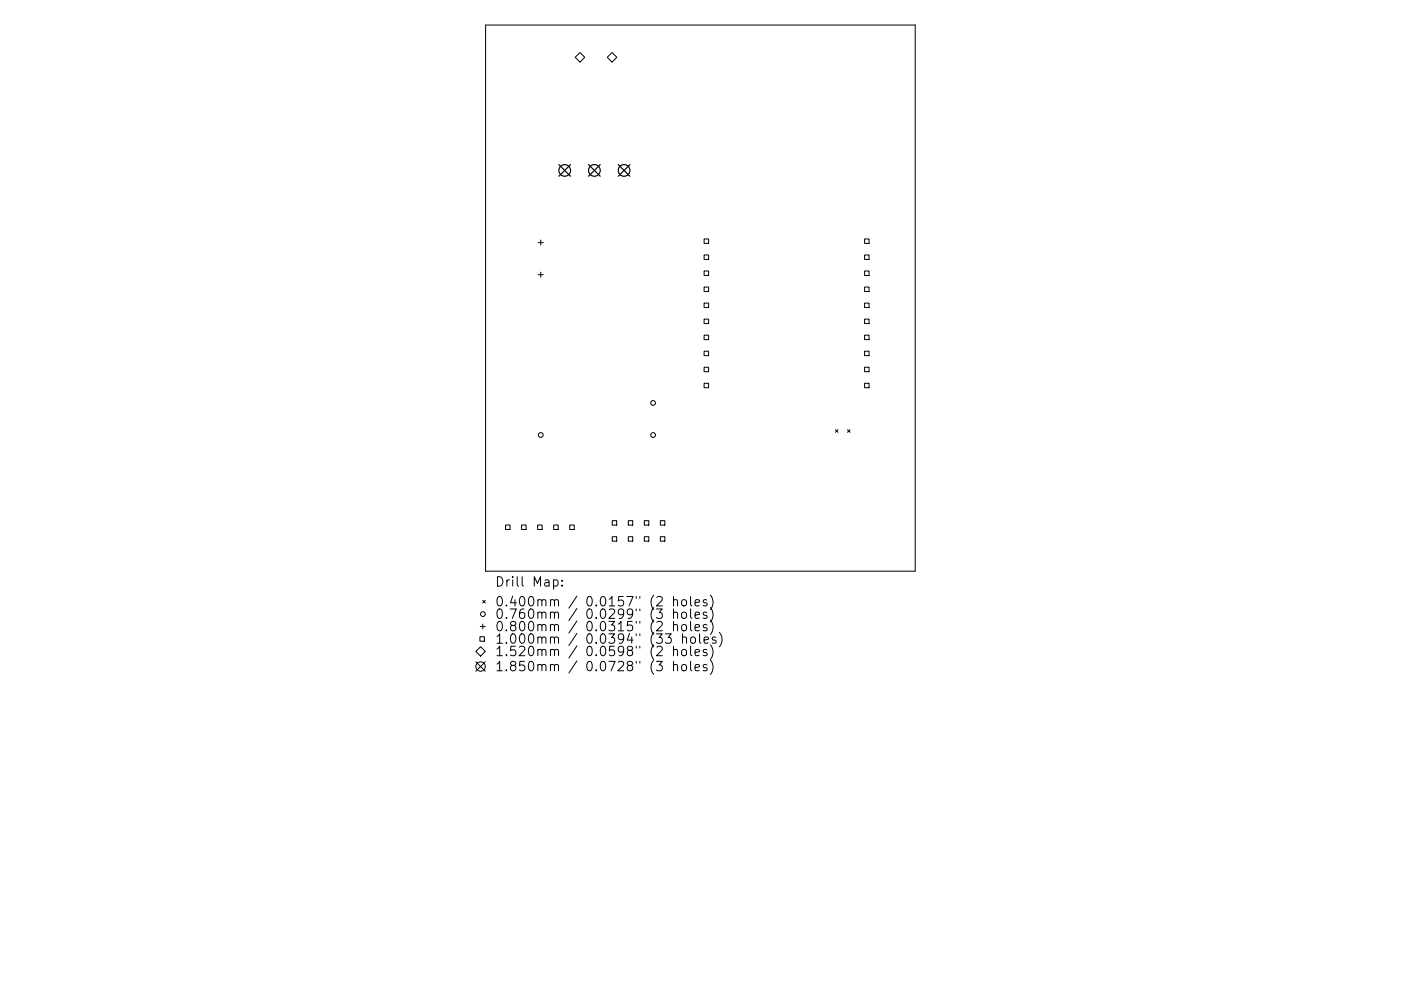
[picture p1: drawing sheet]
<svg xmlns="http://www.w3.org/2000/svg" width="297mm" height="210mm" viewBox="0 0 297 210" stroke-linecap="round" stroke-linejoin="round" font-family="sans-serif">
<defs><g id="words">
<g font-size="2.8">
<text x="104.9" y="124.5">Drill Map:</text>
<text x="104.9" y="128.7">0.400mm / 0.0157&quot; (2 holes)</text>
<text x="104.9" y="131.3">0.760mm / 0.0299&quot; (3 holes)</text>
<text x="104.9" y="133.9">0.800mm / 0.0315&quot; (2 holes)</text>
<text x="104.9" y="136.6">1.000mm / 0.0394&quot; (33 holes)</text>
<text x="104.9" y="139.2">1.520mm / 0.0598&quot; (2 holes)</text>
<text x="104.9" y="142.4">1.850mm / 0.0728&quot; (3 holes)</text>
</g>
</g></defs>
<g fill="none" stroke="#000" stroke-width=".21">
<path d="M103 5.3h91v115.9h-91zM121.9 12.2l1.1-1.1 1 1.1-1 1zM128.7 12.2l1.1-1.1 1 1.1-1 1zM114.1 51.5h1.1M114.1 58.3h1.1M114.6 50.9v1.1M114.6 57.7v1.1M149.3 50.7h.9v.9h-.9zM149.3 54.1h.9v.9h-.9zM149.3 57.5h.9v.9h-.9zM183.3 50.7h1v.9h-1zM183.3 54.1h1v.9h-1z"/>
<path d="M183.3 57.5h1v.9h-1zM149.3 60.9h.9v.9h-.9zM149.3 64.3h.9v1h-.9zM149.3 67.7h.9v1h-.9zM149.3 71.1h.9v1h-.9zM149.3 74.5h.9v1h-.9zM149.3 77.9h.9v1h-.9zM183.3 60.9h1v.9h-1zM183.3 64.3h1v1h-1zM183.3 67.7h1v1h-1zM183.3 71.1h1v1h-1zM183.3 74.5h1v1h-1z"/>
<path d="M183.3 77.9h1v1h-1zM149.3 81.3h.9v1h-.9zM177.1 91.2l.6 .5M177.7 91.2l-.6 .5M179.7 91.2l.5 .5M180.2 91.2l-.5 .5M183.3 81.3h1v1h-1zM107.2 111.4h.9v.9h-.9zM110.6 111.4h.9v.9h-.9zM114 111.4h.9v.9h-.9zM117.4 111.4h.9v.9h-.9zM120.8 111.4h.9v.9h-.9z"/>
<path d="M129.8 110.5h1v.9h-1zM129.8 113.9h1v.9h-1zM133.2 110.5h1v.9h-1zM133.2 113.9h1v.9h-1zM136.6 110.5h1v.9h-1zM136.6 113.9h1v.9h-1zM140 110.5h1v.9h-1zM140 113.9h1v.9h-1zM100.9 138.2l1-1 1 1-1 1zM101.7 135.1h1v.9h-1zM101.8 132.9h1.1M102.4 127.4l.5 .5"/>
<path d="M102.4 132.4v1.1M102.9 127.4l-.5 .5M117.4 123.1l.5-.1 .4 .4v.6l-.2 .3h-.7M119.2 124.2v.2M119.2 123.1v.2M141.1 134.5h1.2l-.6 .7 .5 .2v.9l-.3 .2h-.5l-.3-.2M142.8 127.4l.3-.2 .5 .1 .1 1.3M142.8 130.1a.5 .5 0 0 1 .9 0v1.1M142.8 132.7a.5 .5 0 0 1 .9 .1v1M142.8 138a.5 .5 0 0 1 .9 .1v1M142.8 126.6v2M142.8 129.2v2"/>
<path d="M142.8 131.8v2M142.8 137.1v2M144.6 127.4l.3-.2a.54 .54 0 0 1 .7 .4l-.1 .8a.54 .54 0 0 1-.6 .2 .54 .54 0 0 1-.4-.4zM144.6 130.1l.1-.1a.54 .54 0 0 1 .9 .2l-.1 .8a.54 .54 0 0 1-.6 .2 .54 .54 0 0 1-.4-.4zM144.6 132.7l.1-.1a.54 .54 0 0 1 .9 .3l-.1 .7a.54 .54 0 0 1-.6 .2 .54 .54 0 0 1-.4-.3zM144.6 138l.1-.1a.54 .54 0 0 1 .9 .3l-.1 .7a.54 .54 0 0 1-.6 .2 .54 .54 0 0 1-.4-.4zM144.7 135.3l.3-.2 .5 .1 .1 1.3M144.7 134.5v2M146.4 126.6v1.7l.3 .3M146.4 129.2v1.7l.3 .3M146.4 131.8v1.8l.3 .2M146.4 137.1v1.7l.3 .3"/>
<path d="M146.5 135.3l.1-.1a.54 .54 0 0 1 .9 .3l-.1 .8a.54 .54 0 0 1-.6 .2 .54 .54 0 0 1-.4-.4zM147.4 127.9l.9-.2-.1-.4-.5-.1-.3 .3 .1 1h.7M147.4 130.5l.9-.2-.1-.3-.5-.1-.3 .2 .1 1h.7M147.4 133.2l.9-.2-.1-.4-.5-.1-.3 .3 .1 .9h.7M147.4 138.5l.9-.2-.1-.4-.5-.1-.3 .3 .1 .9h.7M148.3 134.5v1.7l.3 .3M149.3 135.8l.9-.2-.1-.4-.5-.1-.3 .3 .1 1h.7M149.8 127.3l-.4-.1-.3 .3 .1 .3 .6 .2v.5h-.7M149.8 130l-.4-.1-.3 .2 .1 .3 .6 .2v.5h-.7M149.8 132.6l-.4-.1-.3 .3 .1 .3 .6 .2v.4h-.7M149.8 137.9l-.4-.1-.3 .3 .1 .3 .6 .1v.5h-.7M150.6 126.3a2.29 2.29 0 0 1 0 3"/>
<path d="M150.6 128.9a2.29 2.29 0 0 1 0 3.1M150.6 131.6a2.29 2.29 0 0 1 0 3M150.6 136.8a2.29 2.29 0 0 1 0 3.1M151.8 135.2l-.5-.1-.3 .3 .1 .3 .7 .2v.5h-.8M152.5 134.2a2.29 2.29 0 0 1 0 3M100.9 140.4l2 2M102.9 140.4l-2 2M142.8 141.2a.5 .5 0 0 1 .9 .1v1M142.8 140.3v2M144.6 141.2l.1-.1a.54 .54 0 0 1 .9 .3l-.1 .7a.54 .54 0 0 1-.6 .2 .54 .54 0 0 1-.4-.4zM146.4 140.3v1.7l.3 .3M147.4 141.7l.9-.2-.1-.4-.5-.1-.3 .3 .1 .9h.7"/>
<path d="M149.8 141.1l-.4-.1-.3 .3 .1 .3 .6 .1v.5h-.7M150.6 140a2.29 2.29 0 0 1 0 3.1"/>
<circle cx="114.6" cy="92.3" r=".51"/>
<circle cx="138.5" cy="92.3" r=".51"/>
<circle cx="138.5" cy="85.5" r=".51"/>
<circle cx="102.4" cy="130.3" r=".51"/>
<circle cx="101.9" cy="141.4" r="1"/>
</g>
<g fill="none" stroke="#000" stroke-width=".25">
<path d="M118.5 34.9l2.5 2.5M121 34.9l-2.5 2.5M124.8 34.9l2.5 2.5M127.3 34.9l-2.5 2.5M131.1 34.9l2.5 2.5M133.6 34.9l-2.5 2.5"/>
<circle cx="119.7" cy="36.2" r="1.24"/>
<circle cx="126" cy="36.2" r="1.24"/>
<circle cx="132.3" cy="36.2" r="1.24"/>
</g>
<use href="#words"/>
</svg>
